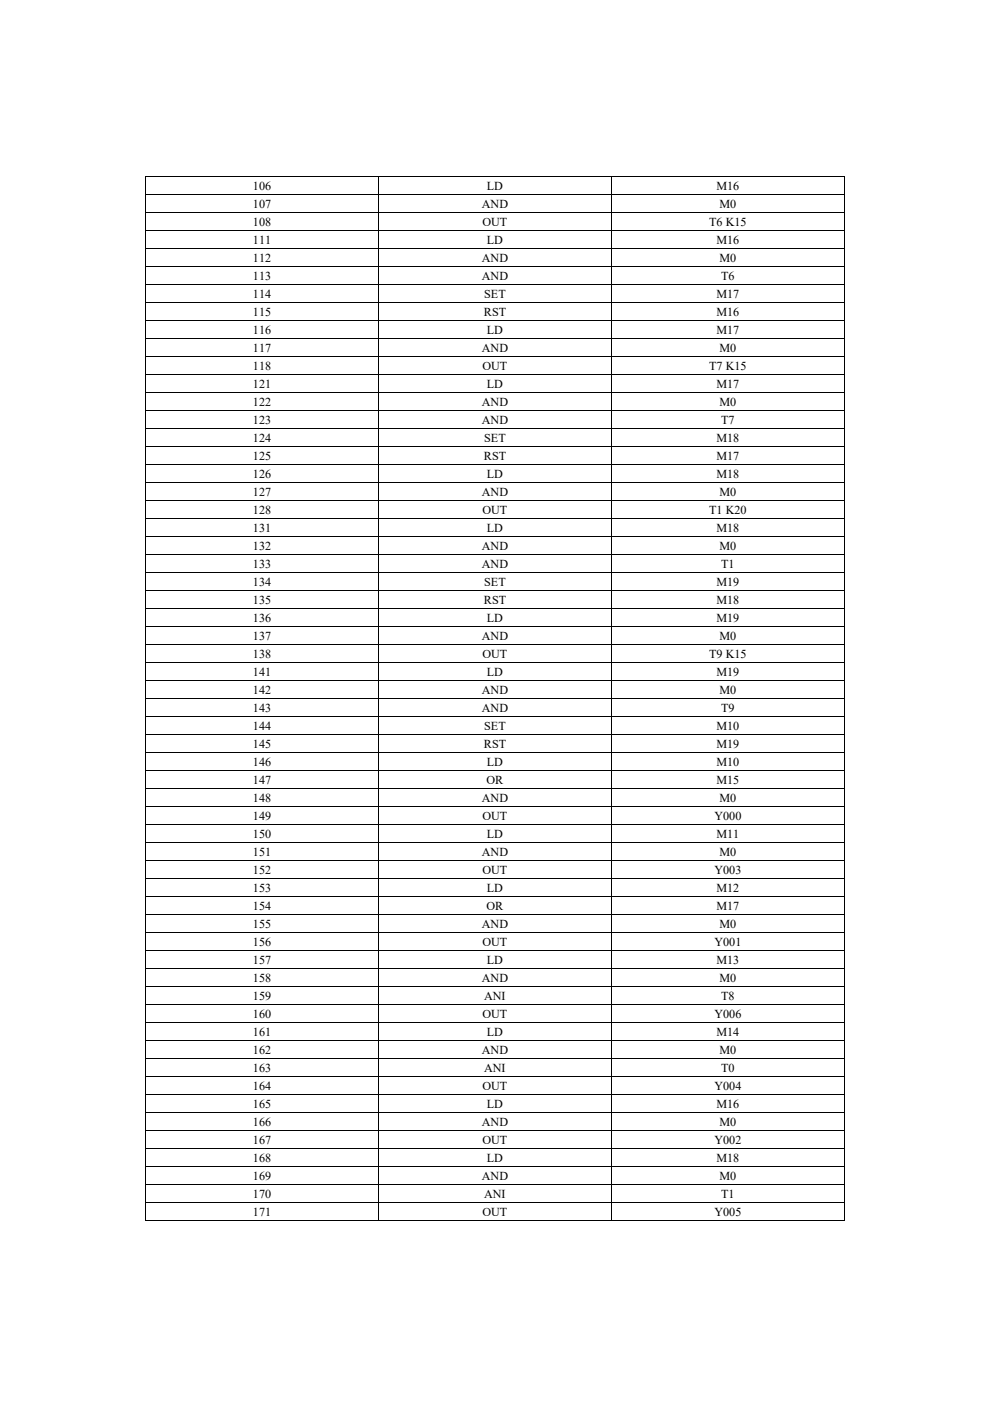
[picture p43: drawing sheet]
<svg xmlns="http://www.w3.org/2000/svg" width="210mm" height="297mm" viewBox="0 0 210 297" stroke-linecap="round" stroke-linejoin="round" font-family="sans-serif">
<defs><g id="words">
<g font-size="2.6">
<text x="53.7" y="40.2">106</text>
<text x="103.3" y="40.2">LD</text>
<text x="152" y="40.2">M16</text>
<text x="53.7" y="44">107</text>
<text x="53.7" y="47.9">108</text>
<text x="102.2" y="44">AND</text>
<text x="102.3" y="47.9">OUT</text>
<text x="150.4" y="47.9">T6 K15</text>
<text x="152.6" y="44">M0</text>
<text x="53.7" y="51.7">111</text>
<text x="103.3" y="51.7">LD</text>
<text x="152" y="51.7">M16</text>
<text x="53.7" y="55.5">112</text>
<text x="53.7" y="59.3">113</text>
<text x="102.2" y="55.5">AND</text>
<text x="102.2" y="59.3">AND</text>
<text x="152.6" y="55.5">M0</text>
<text x="153" y="59.3">T6</text>
<text x="53.7" y="63.1">114</text>
<text x="102.7" y="63.1">SET</text>
<text x="152" y="63.1">M17</text>
<text x="53.7" y="67">115</text>
<text x="53.7" y="70.8">116</text>
<text x="102.6" y="67">RST</text>
<text x="103.3" y="70.8">LD</text>
<text x="152" y="67">M16</text>
<text x="152" y="70.8">M17</text>
<text x="53.7" y="74.6">117</text>
<text x="102.2" y="74.6">AND</text>
<text x="152.6" y="74.6">M0</text>
<text x="53.7" y="78.4">118</text>
<text x="53.7" y="82.2">121</text>
<text x="102.3" y="78.4">OUT</text>
<text x="103.3" y="82.2">LD</text>
<text x="150.4" y="78.4">T7 K15</text>
<text x="152" y="82.2">M17</text>
<text x="53.7" y="86">122</text>
<text x="53.7" y="89.9">123</text>
<text x="102.2" y="86">AND</text>
<text x="102.2" y="89.9">AND</text>
<text x="152.6" y="86">M0</text>
<text x="153" y="89.9">T7</text>
<text x="53.7" y="93.7">124</text>
<text x="102.7" y="93.7">SET</text>
<text x="152" y="93.7">M18</text>
<text x="53.7" y="97.5">125</text>
<text x="53.7" y="101.3">126</text>
<text x="102.6" y="97.5">RST</text>
<text x="103.3" y="101.3">LD</text>
<text x="152" y="97.5">M17</text>
<text x="152" y="101.3">M18</text>
<text x="53.7" y="105.1">127</text>
<text x="102.2" y="105.1">AND</text>
<text x="152.6" y="105.1">M0</text>
<text x="53.7" y="108.9">128</text>
<text x="53.7" y="112.7">131</text>
<text x="102.3" y="108.9">OUT</text>
<text x="103.3" y="112.7">LD</text>
<text x="150.4" y="108.9">T1 K20</text>
<text x="152" y="112.7">M18</text>
<text x="53.7" y="116.6">132</text>
<text x="102.2" y="116.6">AND</text>
<text x="152.6" y="116.6">M0</text>
<text x="53.7" y="120.4">133</text>
<text x="53.7" y="124.2">134</text>
<text x="102.2" y="120.4">AND</text>
<text x="102.7" y="124.2">SET</text>
<text x="152" y="124.2">M19</text>
<text x="153" y="120.4">T1</text>
<text x="53.7" y="128">135</text>
<text x="53.7" y="131.8">136</text>
<text x="102.6" y="128">RST</text>
<text x="103.3" y="131.8">LD</text>
<text x="152" y="128">M18</text>
<text x="152" y="131.8">M19</text>
<text x="53.7" y="135.7">137</text>
<text x="102.2" y="135.7">AND</text>
<text x="152.6" y="135.7">M0</text>
<text x="53.7" y="139.5">138</text>
<text x="53.7" y="143.3">141</text>
<text x="102.3" y="139.5">OUT</text>
<text x="103.3" y="143.3">LD</text>
<text x="150.4" y="139.5">T9 K15</text>
<text x="152" y="143.3">M19</text>
<text x="53.7" y="147.1">142</text>
<text x="102.2" y="147.1">AND</text>
<text x="152.6" y="147.1">M0</text>
<text x="53.7" y="150.9">143</text>
<text x="53.7" y="154.7">144</text>
<text x="102.2" y="150.9">AND</text>
<text x="102.7" y="154.7">SET</text>
<text x="152" y="154.7">M10</text>
<text x="153" y="150.9">T9</text>
<text x="53.7" y="158.5">145</text>
<text x="102.6" y="158.5">RST</text>
<text x="152" y="158.5">M19</text>
<text x="53.7" y="162.4">146</text>
<text x="53.7" y="166.2">147</text>
<text x="103.2" y="166.2">OR</text>
<text x="103.3" y="162.4">LD</text>
<text x="152" y="162.4">M10</text>
<text x="152" y="166.2">M15</text>
<text x="53.7" y="170">148</text>
<text x="53.7" y="173.8">149</text>
<text x="102.2" y="170">AND</text>
<text x="102.3" y="173.8">OUT</text>
<text x="151.5" y="173.8">Y000</text>
<text x="152.6" y="170">M0</text>
<text x="53.7" y="177.6">150</text>
<text x="103.3" y="177.6">LD</text>
<text x="152" y="177.6">M11</text>
<text x="53.7" y="181.4">151</text>
<text x="53.7" y="185.3">152</text>
<text x="102.2" y="181.4">AND</text>
<text x="102.3" y="185.3">OUT</text>
<text x="151.5" y="185.3">Y003</text>
<text x="152.6" y="181.4">M0</text>
<text x="53.7" y="189.1">153</text>
<text x="103.3" y="189.1">LD</text>
<text x="152" y="189.1">M12</text>
<text x="53.7" y="192.9">154</text>
<text x="53.7" y="196.7">155</text>
<text x="102.2" y="196.7">AND</text>
<text x="103.2" y="192.9">OR</text>
<text x="152" y="192.9">M17</text>
<text x="152.6" y="196.7">M0</text>
<text x="53.7" y="200.5">156</text>
<text x="102.3" y="200.5">OUT</text>
<text x="151.5" y="200.5">Y001</text>
<text x="53.7" y="204.3">157</text>
<text x="53.7" y="208.2">158</text>
<text x="102.2" y="208.2">AND</text>
<text x="103.3" y="204.3">LD</text>
<text x="152" y="204.3">M13</text>
<text x="152.6" y="208.2">M0</text>
<text x="53.7" y="212">159</text>
<text x="53.7" y="215.8">160</text>
<text x="102.3" y="215.8">OUT</text>
<text x="102.7" y="212">ANI</text>
<text x="151.5" y="215.8">Y006</text>
<text x="153" y="212">T8</text>
<text x="53.7" y="219.6">161</text>
<text x="103.3" y="219.6">LD</text>
<text x="152" y="219.6">M14</text>
<text x="53.7" y="223.4">162</text>
<text x="53.7" y="227.2">163</text>
<text x="102.2" y="223.4">AND</text>
<text x="102.7" y="227.2">ANI</text>
<text x="152.6" y="223.4">M0</text>
<text x="153" y="227.2">T0</text>
<text x="53.7" y="231.1">164</text>
<text x="102.3" y="231.1">OUT</text>
<text x="151.5" y="231.1">Y004</text>
<text x="53.7" y="234.9">165</text>
<text x="53.7" y="238.7">166</text>
<text x="102.2" y="238.7">AND</text>
<text x="103.3" y="234.9">LD</text>
<text x="152" y="234.9">M16</text>
<text x="152.6" y="238.7">M0</text>
<text x="53.7" y="242.5">167</text>
<text x="102.3" y="242.5">OUT</text>
<text x="151.5" y="242.5">Y002</text>
<text x="53.7" y="246.3">168</text>
<text x="53.7" y="250.1">169</text>
<text x="102.2" y="250.1">AND</text>
<text x="103.3" y="246.3">LD</text>
<text x="152" y="246.3">M18</text>
<text x="152.6" y="250.1">M0</text>
<text x="53.7" y="254">170</text>
<text x="53.7" y="257.8">171</text>
<text x="102.3" y="257.8">OUT</text>
<text x="102.7" y="254">ANI</text>
<text x="151.5" y="257.8">Y005</text>
<text x="153" y="254">T1</text>
</g>
</g></defs>
<g fill="#000">
<path d="M30.8 37.3h.2v.5h-.2zM80.2 37.3h.2v.5h-.2zM129.6 37.3h.2v.5h-.2zM179 37.3h.2v.5h-.2zM179 37.3h.2v.2h-.2zM30.8 41.1h.2v.5h-.2zM30.8 45h.2v.5h-.2zM30.8 48.8h.2v.5h-.2zM30.8 52.6h.2v.5h-.2zM30.8 56.4h.2v.5h-.2zM80.2 41.1h.2v.5h-.2zM80.2 45h.2v.5h-.2z"/>
<path d="M80.2 48.8h.2v.5h-.2zM80.2 52.6h.2v.5h-.2zM80.2 56.4h.2v.5h-.2zM129.6 41.1h.2v.5h-.2zM129.6 45h.2v.5h-.2zM129.6 48.8h.2v.5h-.2zM129.6 52.6h.2v.5h-.2zM129.6 56.4h.2v.5h-.2zM179 41.1h.2v.5h-.2zM179 45h.2v.5h-.2zM179 48.8h.2v.5h-.2zM179 52.6h.2v.5h-.2z"/>
<path d="M179 56.4h.2v.5h-.2zM30.8 60.2h.2v.5h-.2zM30.8 64h.2v.6h-.2zM30.8 67.8h.2v.6h-.2zM30.8 71.7h.2v.5h-.2zM30.8 75.5h.2v.5h-.2zM30.8 79.3h.2v.5h-.2zM80.2 60.2h.2v.5h-.2zM80.2 64h.2v.6h-.2zM80.2 67.8h.2v.6h-.2zM80.2 71.7h.2v.5h-.2zM80.2 75.5h.2v.5h-.2z"/>
<path d="M80.2 79.3h.2v.5h-.2zM129.6 60.2h.2v.5h-.2zM129.6 64h.2v.6h-.2zM129.6 67.8h.2v.6h-.2zM129.6 71.7h.2v.5h-.2zM129.6 75.5h.2v.5h-.2zM129.6 79.3h.2v.5h-.2zM179 60.2h.2v.5h-.2zM179 64h.2v.6h-.2zM179 67.8h.2v.6h-.2zM179 71.7h.2v.5h-.2zM179 75.5h.2v.5h-.2z"/>
<path d="M179 79.3h.2v.5h-.2zM30.8 83.1h.2v.5h-.2zM30.8 86.9h.2v.5h-.2zM30.8 90.8h.2v.5h-.2zM30.8 94.6h.2v.5h-.2zM30.8 98.4h.2v.5h-.2zM80.2 83.1h.2v.5h-.2zM80.2 86.9h.2v.5h-.2zM80.2 90.8h.2v.5h-.2zM80.2 94.6h.2v.5h-.2zM80.2 98.4h.2v.5h-.2zM129.6 83.1h.2v.5h-.2z"/>
<path d="M129.6 86.9h.2v.5h-.2zM129.6 90.8h.2v.5h-.2zM129.6 94.6h.2v.5h-.2zM129.6 98.4h.2v.5h-.2zM179 83.1h.2v.5h-.2zM179 86.9h.2v.5h-.2zM179 90.8h.2v.5h-.2zM179 94.6h.2v.5h-.2zM179 98.4h.2v.5h-.2zM30.8 102.2h.2v.5h-.2zM30.8 106h.2v.5h-.2zM30.8 109.8h.2v.5h-.2z"/>
<path d="M30.8 113.6h.2v.6h-.2zM30.8 117.5h.2v.5h-.2zM80.2 102.2h.2v.5h-.2zM80.2 106h.2v.5h-.2zM80.2 109.8h.2v.5h-.2zM80.2 113.6h.2v.6h-.2zM80.2 117.5h.2v.5h-.2zM129.6 102.2h.2v.5h-.2zM129.6 106h.2v.5h-.2zM129.6 109.8h.2v.5h-.2zM129.6 113.6h.2v.6h-.2zM129.6 117.5h.2v.5h-.2z"/>
<path d="M179 102.2h.2v.5h-.2zM179 106h.2v.5h-.2zM179 109.8h.2v.5h-.2zM179 113.6h.2v.6h-.2zM179 117.5h.2v.5h-.2zM30.8 121.3h.2v.5h-.2zM30.8 125.1h.2v.5h-.2zM30.8 128.9h.2v.5h-.2zM30.8 132.7h.2v.5h-.2zM30.8 136.5h.2v.6h-.2zM80.2 121.3h.2v.5h-.2zM80.2 125.1h.2v.5h-.2z"/>
<path d="M80.2 128.9h.2v.5h-.2zM80.2 132.7h.2v.5h-.2zM80.2 136.5h.2v.6h-.2zM129.6 121.3h.2v.5h-.2zM129.6 125.1h.2v.5h-.2zM129.6 128.9h.2v.5h-.2zM129.6 132.7h.2v.5h-.2zM129.6 136.5h.2v.6h-.2zM179 121.3h.2v.5h-.2zM179 125.1h.2v.5h-.2zM179 128.9h.2v.5h-.2zM179 132.7h.2v.5h-.2z"/>
<path d="M179 136.5h.2v.6h-.2zM30.8 140.4h.2v.5h-.2zM30.8 144.2h.2v.5h-.2zM30.8 148h.2v.5h-.2zM30.8 151.8h.2v.5h-.2zM30.8 155.6h.2v.5h-.2zM30.8 159.4h.2v.6h-.2zM80.2 140.4h.2v.5h-.2zM80.2 144.2h.2v.5h-.2zM80.2 148h.2v.5h-.2zM80.2 151.8h.2v.5h-.2zM80.2 155.6h.2v.5h-.2z"/>
<path d="M80.2 159.4h.2v.6h-.2zM129.6 140.4h.2v.5h-.2zM129.6 144.2h.2v.5h-.2zM129.6 148h.2v.5h-.2zM129.6 151.8h.2v.5h-.2zM129.6 155.6h.2v.5h-.2zM129.6 159.4h.2v.6h-.2zM179 140.4h.2v.5h-.2zM179 144.2h.2v.5h-.2zM179 148h.2v.5h-.2zM179 151.8h.2v.5h-.2zM179 155.6h.2v.5h-.2z"/>
<path d="M179 159.4h.2v.6h-.2zM30.8 163.3h.2v.5h-.2zM30.8 167.1h.2v.5h-.2zM30.8 170.9h.2v.5h-.2zM30.8 174.7h.2v.5h-.2zM30.8 178.5h.2v.5h-.2zM80.2 163.3h.2v.5h-.2zM80.2 167.1h.2v.5h-.2zM80.2 170.9h.2v.5h-.2zM80.2 174.7h.2v.5h-.2zM80.2 178.5h.2v.5h-.2zM129.6 163.3h.2v.5h-.2z"/>
<path d="M129.6 167.1h.2v.5h-.2zM129.6 170.9h.2v.5h-.2zM129.6 174.7h.2v.5h-.2zM129.6 178.5h.2v.5h-.2zM179 163.3h.2v.5h-.2zM179 167.1h.2v.5h-.2zM179 170.9h.2v.5h-.2zM179 174.7h.2v.5h-.2zM179 178.5h.2v.5h-.2zM30.8 182.3h.2v.6h-.2zM30.8 186.2h.2v.5h-.2zM30.8 190h.2v.5h-.2z"/>
<path d="M30.8 193.8h.2v.5h-.2zM30.8 197.6h.2v.5h-.2zM80.2 182.3h.2v.6h-.2zM80.2 186.2h.2v.5h-.2zM80.2 190h.2v.5h-.2zM80.2 193.8h.2v.5h-.2zM80.2 197.6h.2v.5h-.2zM129.6 182.3h.2v.6h-.2zM129.6 186.2h.2v.5h-.2zM129.6 190h.2v.5h-.2zM129.6 193.8h.2v.5h-.2zM129.6 197.6h.2v.5h-.2z"/>
<path d="M179 182.3h.2v.6h-.2zM179 186.2h.2v.5h-.2zM179 190h.2v.5h-.2zM179 193.8h.2v.5h-.2zM179 197.6h.2v.5h-.2zM30.8 201.4h.2v.5h-.2zM30.8 205.3h.2v.5h-.2zM30.8 209.1h.2v.5h-.2zM30.8 212.9h.2v.5h-.2zM30.8 216.7h.2v.5h-.2zM80.2 201.4h.2v.5h-.2zM80.2 205.3h.2v.5h-.2z"/>
<path d="M80.2 209.1h.2v.5h-.2zM80.2 212.9h.2v.5h-.2zM80.2 216.7h.2v.5h-.2zM129.6 201.4h.2v.5h-.2zM129.6 205.3h.2v.5h-.2zM129.6 209.1h.2v.5h-.2zM129.6 212.9h.2v.5h-.2zM129.6 216.7h.2v.5h-.2zM179 201.4h.2v.5h-.2zM179 205.3h.2v.5h-.2zM179 209.1h.2v.5h-.2zM179 212.9h.2v.5h-.2z"/>
<path d="M179 216.7h.2v.5h-.2zM30.8 220.5h.2v.5h-.2zM30.8 224.3h.2v.6h-.2zM30.8 228.1h.2v.5h-.2zM30.8 232h.2v.5h-.2zM30.8 235.8h.2v.5h-.2zM80.2 220.5h.2v.5h-.2zM80.2 224.3h.2v.6h-.2zM80.2 228.1h.2v.5h-.2zM80.2 232h.2v.5h-.2zM80.2 235.8h.2v.5h-.2zM129.6 220.5h.2v.5h-.2z"/>
<path d="M129.6 224.3h.2v.6h-.2zM129.6 228.1h.2v.5h-.2zM129.6 232h.2v.5h-.2zM129.6 235.8h.2v.5h-.2zM179 220.5h.2v.5h-.2zM179 224.3h.2v.6h-.2zM179 228.1h.2v.5h-.2zM179 232h.2v.5h-.2zM179 235.8h.2v.5h-.2zM30.8 239.6h.2v.5h-.2zM30.8 243.4h.2v.5h-.2zM30.8 247.2h.2v.5h-.2z"/>
<path d="M30.8 251h.2v.6h-.2zM30.8 254.8h.2v.6h-.2zM80.2 239.6h.2v.5h-.2zM80.2 243.4h.2v.5h-.2zM80.2 247.2h.2v.5h-.2zM80.2 251h.2v.6h-.2zM80.2 254.8h.2v.6h-.2zM129.6 239.6h.2v.5h-.2zM129.6 243.4h.2v.5h-.2zM129.6 247.2h.2v.5h-.2zM129.6 251h.2v.6h-.2zM129.6 254.8h.2v.6h-.2z"/>
<path d="M179 239.6h.2v.5h-.2zM179 243.4h.2v.5h-.2zM179 247.2h.2v.5h-.2zM179 251h.2v.6h-.2zM179 254.8h.2v.6h-.2zM179 258.7h.2v.1h-.2z"/>
</g>
<g fill="none" stroke="#000" stroke-width=".21">
<path d="M30.8 37.4h49.4M30.9 37.8v3.3M80.3 37.8v3.3M80.4 37.4h49.2M129.7 37.8v3.3M129.8 37.4h49.2M179.1 37.8v3.3M30.9 41.6v3.4M30.9 45.5v3.3M30.9 49.3v3.3M30.9 53.1v3.3M30.9 56.9v3.3"/>
<path d="M31 41.2h49.2M31 45h49.2M31 48.9h49.2M31 52.7h49.2M31 56.5h49.2M80.3 41.6v3.4M80.3 45.5v3.3M80.3 49.3v3.3M80.3 53.1v3.3M80.3 56.9v3.3M80.4 41.2h49.2M80.4 45h49.2"/>
<path d="M80.4 48.9h49.2M80.4 52.7h49.2M80.4 56.5h49.2M129.7 41.6v3.4M129.7 45.5v3.3M129.7 49.3v3.3M129.7 53.1v3.3M129.7 56.9v3.3M129.8 41.2h49.2M129.8 45h49.2M129.8 48.9h49.2M129.8 52.7h49.2"/>
<path d="M129.8 56.5h49.2M179.1 41.6v3.4M179.1 45.5v3.3M179.1 49.3v3.3M179.1 53.1v3.3M179.1 56.9v3.3M30.9 60.7v3.3M30.9 64.6v3.2M30.9 68.4v3.3M30.9 72.2v3.3M30.9 76v3.3M30.9 79.8v3.3"/>
<path d="M31 60.3h49.2M31 64.1h49.2M31 67.9h49.2M31 71.8h49.2M31 75.6h49.2M31 79.4h49.2M80.3 60.7v3.3M80.3 64.6v3.2M80.3 68.4v3.3M80.3 72.2v3.3M80.3 76v3.3M80.3 79.8v3.3"/>
<path d="M80.4 60.3h49.2M80.4 64.1h49.2M80.4 67.9h49.2M80.4 71.8h49.2M80.4 75.6h49.2M80.4 79.4h49.2M129.7 60.7v3.3M129.7 64.6v3.2M129.7 68.4v3.3M129.7 72.2v3.3M129.7 76v3.3M129.7 79.8v3.3"/>
<path d="M129.8 60.3h49.2M129.8 64.1h49.2M129.8 67.9h49.2M129.8 71.8h49.2M129.8 75.6h49.2M129.8 79.4h49.2M179.1 60.7v3.3M179.1 64.6v3.2M179.1 68.4v3.3M179.1 72.2v3.3M179.1 76v3.3M179.1 79.8v3.3"/>
<path d="M30.9 83.6v3.3M30.9 87.4v3.4M30.9 91.3v3.3M30.9 95.1v3.3M30.9 98.9v3.3M31 83.2h49.2M31 87h49.2M31 90.8h49.2M31 94.6h49.2M31 98.4h49.2M80.3 83.6v3.3M80.3 87.4v3.4"/>
<path d="M80.3 91.3v3.3M80.3 95.1v3.3M80.3 98.9v3.3M80.4 83.2h49.2M80.4 87h49.2M80.4 90.8h49.2M80.4 94.6h49.2M80.4 98.4h49.2M129.7 83.6v3.3M129.7 87.4v3.4M129.7 91.3v3.3M129.7 95.1v3.3"/>
<path d="M129.7 98.9v3.3M129.8 83.2h49.2M129.8 87h49.2M129.8 90.8h49.2M129.8 94.6h49.2M129.8 98.4h49.2M179.1 83.6v3.3M179.1 87.4v3.4M179.1 91.3v3.3M179.1 95.1v3.3M179.1 98.9v3.3M30.9 102.7v3.3"/>
<path d="M30.9 106.5v3.3M30.9 110.3v3.3M30.9 114.2v3.3M30.9 118v3.3M31 102.3h49.2M31 106.1h49.2M31 109.9h49.2M31 113.7h49.2M31 117.5h49.2M80.3 102.7v3.3M80.3 106.5v3.3M80.3 110.3v3.3"/>
<path d="M80.3 114.2v3.3M80.3 118v3.3M80.4 102.3h49.2M80.4 106.1h49.2M80.4 109.9h49.2M80.4 113.7h49.2M80.4 117.5h49.2M129.7 102.7v3.3M129.7 106.5v3.3M129.7 110.3v3.3M129.7 114.2v3.3M129.7 118v3.3"/>
<path d="M129.8 102.3h49.2M129.8 106.1h49.2M129.8 109.9h49.2M129.8 113.7h49.2M129.8 117.5h49.2M179.1 102.7v3.3M179.1 106.5v3.3M179.1 110.3v3.3M179.1 114.2v3.3M179.1 118v3.3M30.9 121.8v3.3M30.9 125.6v3.3"/>
<path d="M30.9 129.4v3.3M30.9 133.2v3.3M30.9 137.1v3.3M31 121.4h49.2M31 125.2h49.2M31 129h49.2M31 132.8h49.2M31 136.6h49.2M80.3 121.8v3.3M80.3 125.6v3.3M80.3 129.4v3.3M80.3 133.2v3.3"/>
<path d="M80.3 137.1v3.3M80.4 121.4h49.2M80.4 125.2h49.2M80.4 129h49.2M80.4 132.8h49.2M80.4 136.6h49.2M129.7 121.8v3.3M129.7 125.6v3.3M129.7 129.4v3.3M129.7 133.2v3.3M129.7 137.1v3.3M129.8 121.4h49.2"/>
<path d="M129.8 125.2h49.2M129.8 129h49.2M129.8 132.8h49.2M129.8 136.6h49.2M179.1 121.8v3.3M179.1 125.6v3.3M179.1 129.4v3.3M179.1 133.2v3.3M179.1 137.1v3.3M30.9 140.9v3.3M30.9 144.7v3.3M30.9 148.5v3.3"/>
<path d="M30.9 152.3v3.3M30.9 156.1v3.3M30.9 160v3.3M31 140.4h49.2M31 144.3h49.2M31 148.1h49.2M31 151.9h49.2M31 155.7h49.2M31 159.5h49.2M80.3 140.9v3.3M80.3 144.7v3.3M80.3 148.5v3.3"/>
<path d="M80.3 152.3v3.3M80.3 156.1v3.3M80.3 160v3.3M80.4 140.4h49.2M80.4 144.3h49.2M80.4 148.1h49.2M80.4 151.9h49.2M80.4 155.7h49.2M80.4 159.5h49.2M129.7 140.9v3.3M129.7 144.7v3.3M129.7 148.5v3.3"/>
<path d="M129.7 152.3v3.3M129.7 156.1v3.3M129.7 160v3.3M129.8 140.4h49.2M129.8 144.3h49.2M129.8 148.1h49.2M129.8 151.9h49.2M129.8 155.7h49.2M129.8 159.5h49.2M179.1 140.9v3.3M179.1 144.7v3.3M179.1 148.5v3.3"/>
<path d="M179.1 152.3v3.3M179.1 156.1v3.3M179.1 160v3.3M30.9 163.8v3.3M30.9 167.6v3.3M30.9 171.4v3.3M30.9 175.2v3.3M30.9 179v3.3M31 163.3h49.2M31 167.2h49.2M31 171h49.2M31 174.8h49.2"/>
<path d="M31 178.6h49.2M80.3 163.8v3.3M80.3 167.6v3.3M80.3 171.4v3.3M80.3 175.2v3.3M80.3 179v3.3M80.4 163.3h49.2M80.4 167.2h49.2M80.4 171h49.2M80.4 174.8h49.2M80.4 178.6h49.2M129.7 163.8v3.3"/>
<path d="M129.7 167.6v3.3M129.7 171.4v3.3M129.7 175.2v3.3M129.7 179v3.3M129.8 163.3h49.2M129.8 167.2h49.2M129.8 171h49.2M129.8 174.8h49.2M129.8 178.6h49.2M179.1 163.8v3.3M179.1 167.6v3.3M179.1 171.4v3.3"/>
<path d="M179.1 175.2v3.3M179.1 179v3.3M30.9 182.9v3.3M30.9 186.7v3.3M30.9 190.5v3.3M30.9 194.3v3.3M30.9 198.1v3.3M31 182.4h49.2M31 186.2h49.2M31 190.1h49.2M31 193.9h49.2M31 197.7h49.2"/>
<path d="M80.3 182.9v3.3M80.3 186.7v3.3M80.3 190.5v3.3M80.3 194.3v3.3M80.3 198.1v3.3M80.4 182.4h49.2M80.4 186.2h49.2M80.4 190.1h49.2M80.4 193.9h49.2M80.4 197.7h49.2M129.7 182.9v3.3M129.7 186.7v3.3"/>
<path d="M129.7 190.5v3.3M129.7 194.3v3.3M129.7 198.1v3.3M129.8 182.4h49.2M129.8 186.2h49.2M129.8 190.1h49.2M129.8 193.9h49.2M129.8 197.7h49.2M179.1 182.9v3.3M179.1 186.7v3.3M179.1 190.5v3.3M179.1 194.3v3.3"/>
<path d="M179.1 198.1v3.3M30.9 201.9v3.4M30.9 205.8v3.3M30.9 209.6v3.3M30.9 213.4v3.3M30.9 217.2v3.3M31 201.5h49.2M31 205.3h49.2M31 209.1h49.2M31 213h49.2M31 216.8h49.2M80.3 201.9v3.4"/>
<path d="M80.3 205.8v3.3M80.3 209.6v3.3M80.3 213.4v3.3M80.3 217.2v3.3M80.4 201.5h49.2M80.4 205.3h49.2M80.4 209.1h49.2M80.4 213h49.2M80.4 216.8h49.2M129.7 201.9v3.4M129.7 205.8v3.3M129.7 209.6v3.3"/>
<path d="M129.7 213.4v3.3M129.7 217.2v3.3M129.8 201.5h49.2M129.8 205.3h49.2M129.8 209.1h49.2M129.8 213h49.2M129.8 216.8h49.2M179.1 201.9v3.4M179.1 205.8v3.3M179.1 209.6v3.3M179.1 213.4v3.3M179.1 217.2v3.3"/>
<path d="M30.9 221v3.3M30.9 224.9v3.2M30.9 228.6v3.4M30.9 232.5v3.3M30.9 236.3v3.3M31 220.6h49.2M31 224.4h49.2M31 228.2h49.2M31 232.1h49.2M31 235.9h49.2M31 239.7h49.2M80.3 221v3.3"/>
<path d="M80.3 224.9v3.2M80.3 228.6v3.4M80.3 232.5v3.3M80.3 236.3v3.3M80.4 220.6h49.2M80.4 224.4h49.2M80.4 228.2h49.2M80.4 232.1h49.2M80.4 235.9h49.2M80.4 239.7h49.2M129.7 221v3.3M129.7 224.9v3.2"/>
<path d="M129.7 228.6v3.4M129.7 232.5v3.3M129.7 236.3v3.3M129.8 220.6h49.2M129.8 224.4h49.2M129.8 228.2h49.2M129.8 232.1h49.2M129.8 235.9h49.2M129.8 239.7h49.2M179.1 221v3.3M179.1 224.9v3.2M179.1 228.6v3.4"/>
<path d="M179.1 232.5v3.3M179.1 236.3v3.3M30.8 258.8h49.4M30.9 240.1v3.3M30.9 243.9v3.3M30.9 247.7v3.3M30.9 251.6v3.2M30.9 255.4v3.4M31 243.5h49.2M31 247.3h49.2M31 251.1h49.2M31 254.9h49.2"/>
<path d="M80.3 240.1v3.3M80.3 243.9v3.3M80.3 247.7v3.3M80.3 251.6v3.2M80.3 255.4v3.4M80.4 243.5h49.2M80.4 247.3h49.2M80.4 251.1h49.2M80.4 254.9h49.2M80.4 258.8h49.2M129.7 240.1v3.3M129.7 243.9v3.3"/>
<path d="M129.7 247.7v3.3M129.7 251.6v3.2M129.7 255.4v3.4M129.8 243.5h49.2M129.8 247.3h49.2M129.8 251.1h49.2M129.8 254.9h49.2M129.8 258.8h49.2M179.1 240.1v3.3M179.1 243.9v3.3M179.1 247.7v3.3M179.1 251.6v3.2"/>
<path d="M179.1 255.4v3.4"/>
</g>
<use href="#words"/>
</svg>
